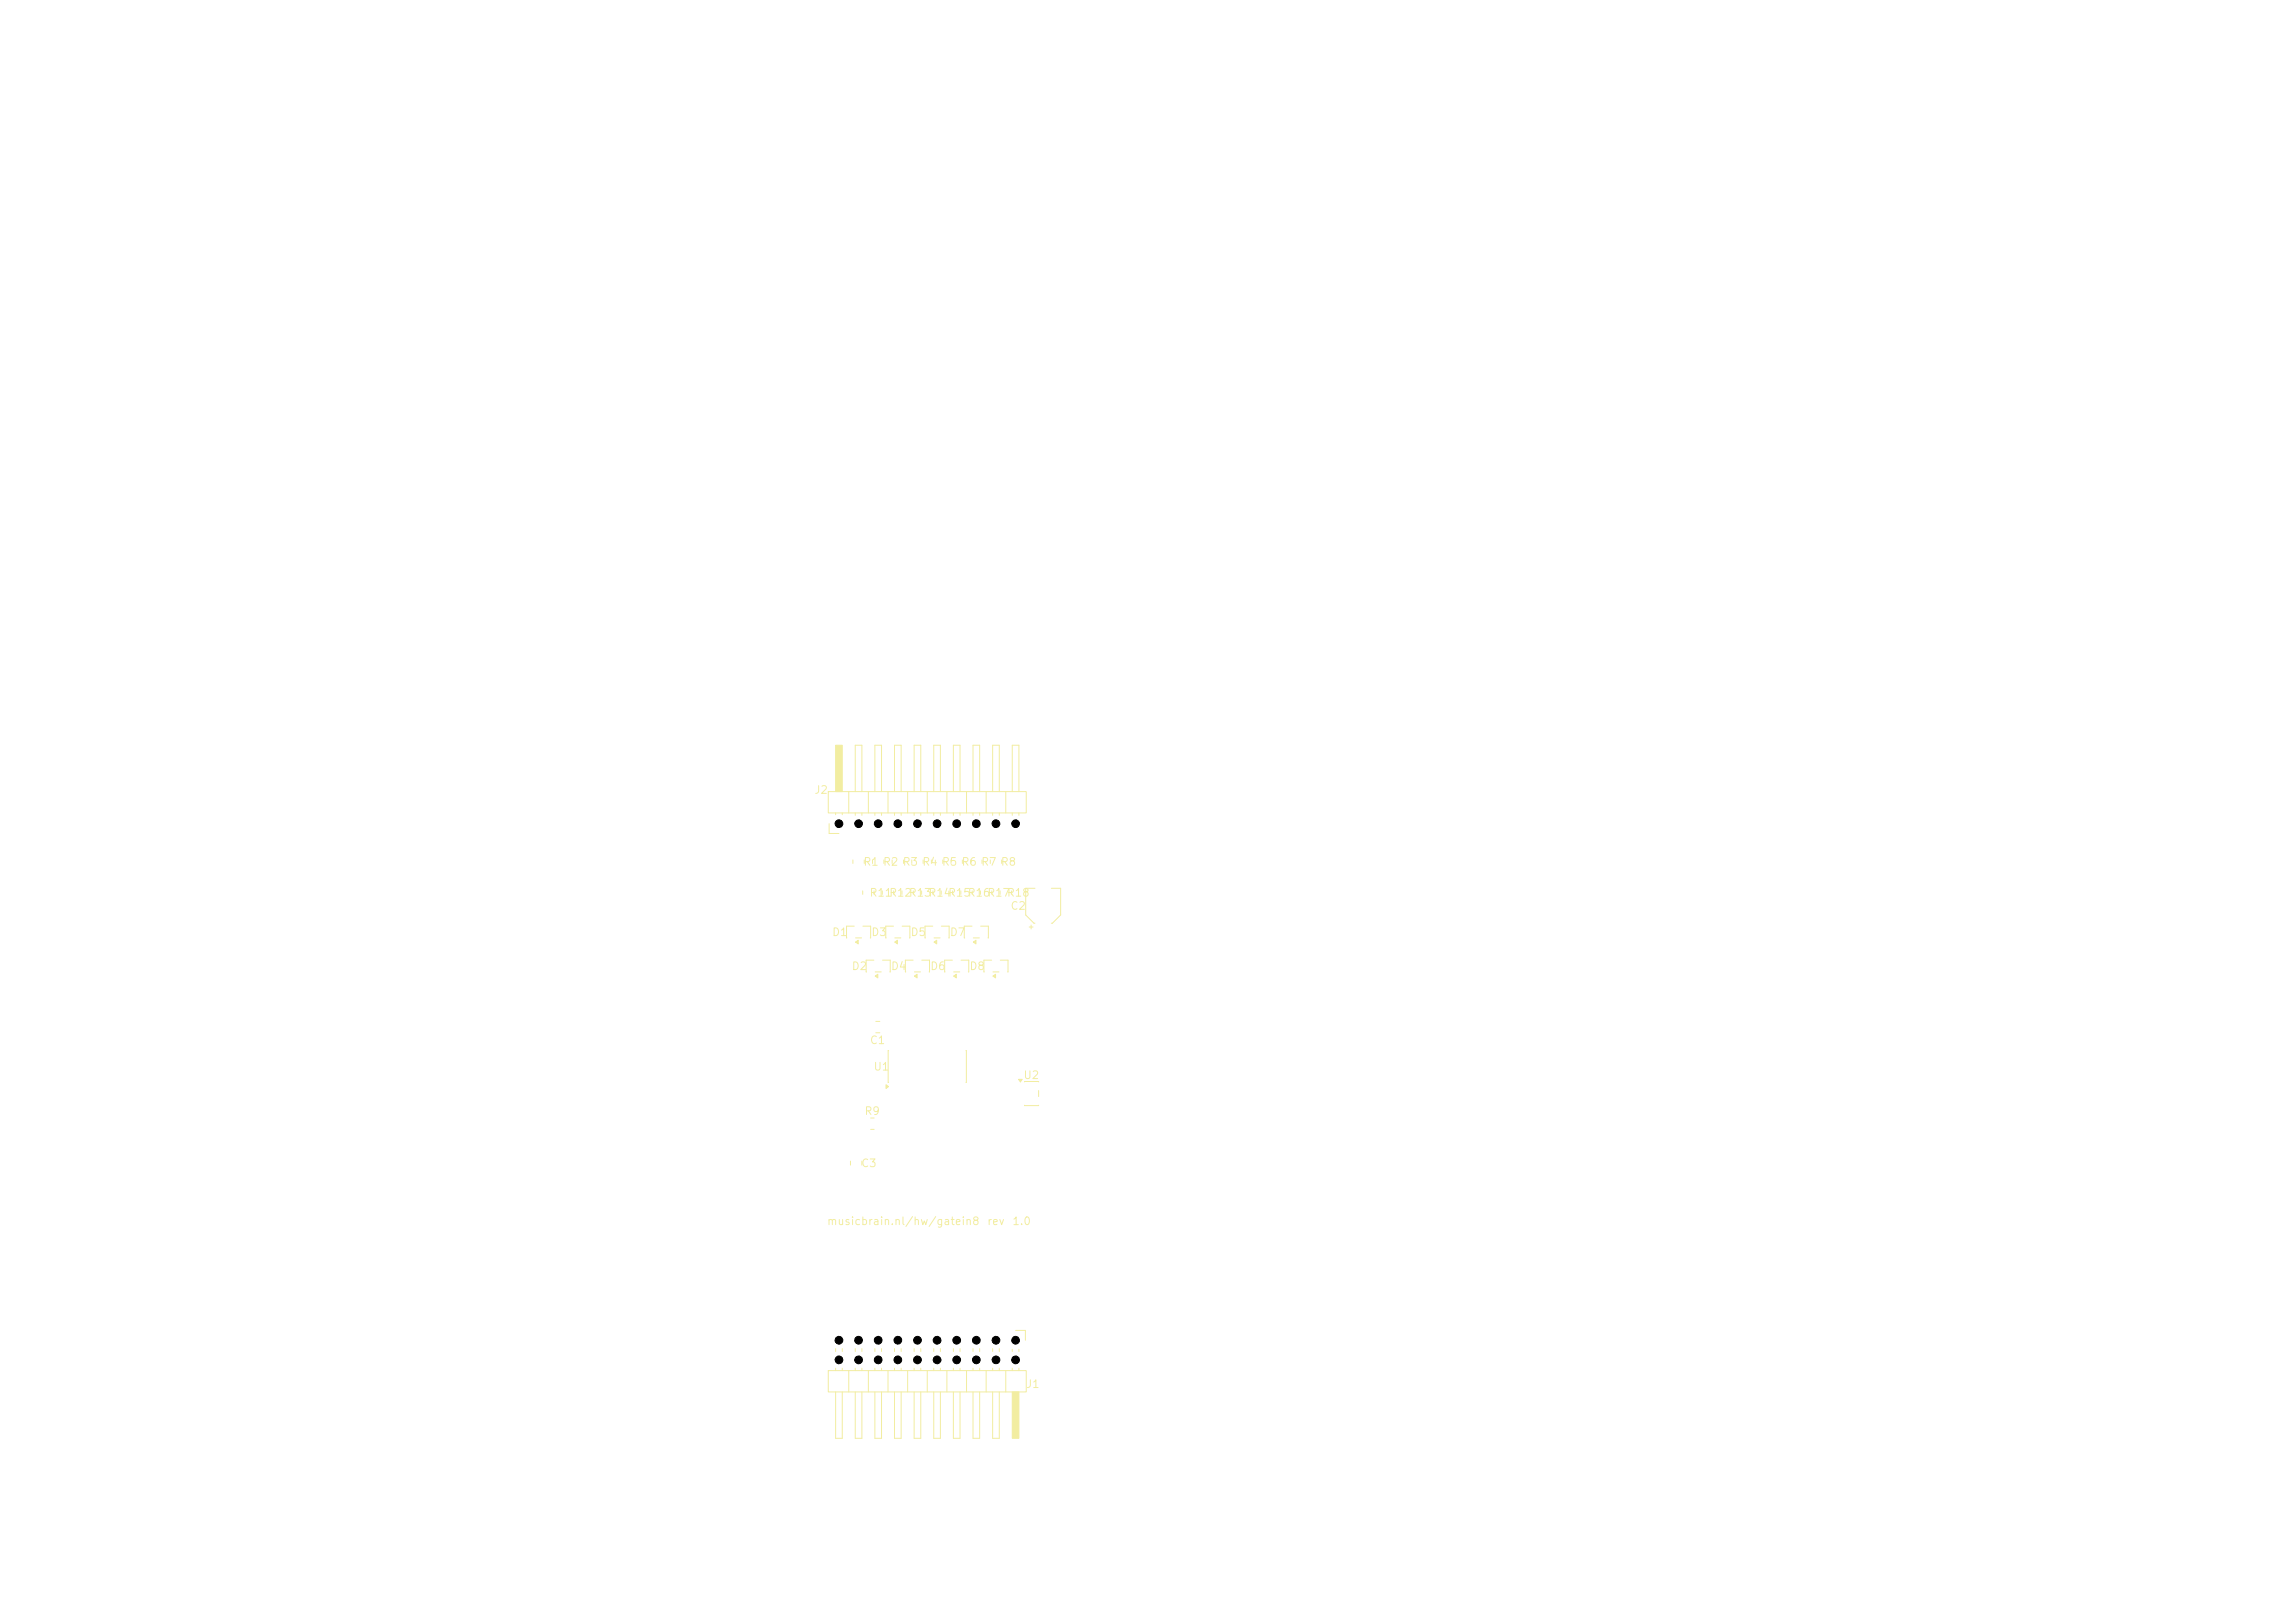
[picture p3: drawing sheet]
<svg xmlns="http://www.w3.org/2000/svg" width="297mm" height="210mm" viewBox="0 0 297 210" stroke-linecap="round" stroke-linejoin="round" font-family="sans-serif">
<defs><g id="words">
<g font-size="1" fill="#f2eda1">
<text x="105.3" y="103">J2</text>
<text x="111.7" y="112.3">R1 R2 R3 R4 R5 R6 R7 R8</text>
<text x="112.5" y="116.3">R11</text>
<text x="115" y="116.3">R12</text>
<text x="117.5" y="116.3">R13</text>
<text x="120.1" y="116.3">R14</text>
<text x="122.6" y="116.3">R15</text>
<text x="125.2" y="116.3">R16</text>
<text x="127.7" y="116.3">R17</text>
<text x="130.2" y="116.3">R18</text>
<text x="130.7" y="118">C2</text>
<text x="107.6" y="121.4">D1</text>
<text x="110.1" y="125.8">D2</text>
<text x="112.7" y="121.4">D3</text>
<text x="115.2" y="125.8">D4</text>
<text x="117.8" y="121.4">D5</text>
<text x="120.3" y="125.8">D6</text>
<text x="122.8" y="121.4">D7</text>
<text x="125.4" y="125.8">D8</text>
<text x="112.5" y="135.3">C1</text>
<text x="113" y="138.8">U1</text>
<text x="132.4" y="139.9">U2</text>
<text x="111.8" y="144.5">R9</text>
<text x="111.4" y="151.3">C3</text>
<text x="106.9" y="158.8">musicbrain.nl/hw/gatein8</text>
<text x="127.7" y="158.8">rev</text>
<text x="130.9" y="158.8">1.0</text>
<text x="132.7" y="179.8">J1</text>
</g>
</g></defs>
<g fill="none" stroke="#f2eda1" stroke-width=".13">
<path d="M107.2 102.4h25.6v2.8h-25.6zM107.3 106.6v1.3h1.3M108.1 105.2v.2M109 105.2v.2M109.8 102.4v2.8M110.7 102.4v-6h.8v6M110.7 105.2v.3M111.5 105.2v.3M112.4 102.4v2.8M113.2 102.4v-6h.9v6M113.2 105.2v.3M114.1 105.2v.3"/>
<path d="M114.9 102.4v2.8M115.8 102.4v-6h.8v6M115.8 105.2v.3M116.6 105.2v.3M117.5 102.4v2.8M118.3 102.4v-6h.9v6M118.3 105.2v.3M119.2 105.2v.3M120 102.4v2.8M120.8 102.4v-6h.9v6M120.8 105.2v.3M121.7 105.2v.3"/>
<path d="M122.5 102.4v2.8M123.4 102.4v-6h.8v6M123.4 105.2v.3M124.2 105.2v.3M125.1 102.4v2.8M125.9 102.4v-6h.9v6M125.9 105.2v.3M126.8 105.2v.3M127.6 102.4v2.8M128.5 102.4v-6h.8v6M128.5 105.2v.3M129.3 105.2v.3"/>
<path d="M130.2 102.4v2.8M131 102.4v-6h.9v6M131 105.2v.3M131.9 105.2v.3M115 135.9v4.2M125 135.9v4.2M114.7 140.4l.3 .2-.3 .2zM107.2 177.3h25.6v2.8h-25.6zM108.1 174.5v.4M108.1 177v.4M109 174.5v.4M109 177v.4"/>
<path d="M109.8 177.4v2.7M110.7 174.5v.4M110.7 177v.4M111.5 174.5v.4M111.5 177v.4M112.4 177.4v2.7M113.2 174.5v.4M113.2 177v.4M114.1 174.5v.4M114.1 177v.4M114.9 177.4v2.7M115.8 174.5v.4"/>
<path d="M115.8 177v.4M116.6 174.5v.4M116.6 177v.4M117.5 177.4v2.7M118.3 174.5v.4M118.3 177v.4M119.2 174.5v.4M119.2 177v.4M120 177.4v2.7M120.8 174.5v.4M120.8 177v.4M121.7 174.5v.4"/>
<path d="M121.7 177v.4M122.5 177.4v2.7M123.4 174.5v.4M123.4 177v.4M124.2 174.5v.4M124.2 177v.4M125.1 177.4v2.7M125.9 174.5v.4M125.9 177v.4M126.8 174.5v.4M126.8 177v.4M127.6 177.4v2.7"/>
<path d="M128.5 174.5v.4M128.5 177v.4M129.3 174.5v.4M129.3 177v.4M130.2 177.4v2.7M131 174.6v.3M131 177v.4M131.4 172.2h1.3v1.2M131.9 174.6v.3M131.9 177v.4M108.1 180.1v6h.9v-6M110.7 180.1v6h.8v-6"/>
<path d="M113.2 180.1v6h.9v-6M115.8 180.1v6h.8v-6M118.3 180.1v6h.9v-6M120.8 180.1v6h.9v-6M123.4 180.1v6h.8v-6M125.9 180.1v6h.9v-6M128.5 180.1v6h.8v-6"/>
</g>
<g fill="#f2eda1" stroke="#f2eda1" stroke-width=".13">
<path d="M131 180.1h.9v6h-.9z"/>
<path d="M108.1 96.4h.9v6h-.9z"/>
</g>
<path d="M114.7 140.4l.3 .2-.3 .2z" fill="#f2eda1"/>
<path d="M131.8 139.7h.5l-.2 .3zM132.6 140h1.8M132.6 143h1.8M134.4 141.1v.8" fill="none" stroke="#f2eda1" stroke-width=".13"/>
<path d="M131.8 139.7h.5l-.2 .3z" fill="#f2eda1"/>
<path d="M110.4 111.3v.4M110.5 119.8h-1l.1 1.6M111.6 115.3v.4M111.7 119.8h1l-.1 1.6M111.8 111.3v.4M113.1 115.3v.4M110.7 121.4h.8M110.7 121.9l.4-.2v.4z" fill="none" stroke="#f2eda1" stroke-width=".13"/>
<path d="M110.7 121.9l.4-.2v.4z" fill="#f2eda1"/>
<path d="M112.9 111.3v.4M114.2 115.3v.4M114.4 111.3v.4M115.7 115.3v.4M113.1 124.2h-1v1.6M113.3 125.8h.7M113.3 126.3l.3-.2v.4zM114.2 124.2h1v1.6" fill="none" stroke="#f2eda1" stroke-width=".13"/>
<path d="M113.3 126.3l.3-.2v.4z" fill="#f2eda1"/>
<path d="M115.5 111.3v.4M115.6 119.8h-1l.1 1.6M116.7 115.3v.4M116.7 119.8h1.1l-.1 1.6M116.9 111.3v.4M118.2 115.3v.4M115.8 121.4h.8M115.8 121.9l.3-.2v.4z" fill="none" stroke="#f2eda1" stroke-width=".13"/>
<path d="M115.8 121.9l.3-.2v.4z" fill="#f2eda1"/>
<path d="M118 111.3v.4M119.3 115.3v.4M119.5 111.3v.4M120.7 115.3v.4M118.2 124.2h-1v1.6M118.3 125.8h.8M118.4 126.3l.3-.2v.4zM119.3 124.2h1l-.1 1.6" fill="none" stroke="#f2eda1" stroke-width=".13"/>
<path d="M118.4 126.3l.3-.2v.4z" fill="#f2eda1"/>
<path d="M120.5 111.3v.4M120.7 119.8h-1l.1 1.6M121.8 115.3v.4M121.8 119.8h1v1.6M122 111.3v.4M123.3 115.3v.4M120.9 121.4h.8M120.9 121.9l.3-.2v.4z" fill="none" stroke="#f2eda1" stroke-width=".13"/>
<path d="M120.9 121.9l.3-.2v.4z" fill="#f2eda1"/>
<path d="M123.1 111.3v.4M124.3 115.3v.4M124.5 111.3v.4M125.8 115.3v.4M123.2 124.2h-1l.1 1.6M123.4 125.8h.8M123.4 126.3l.4-.2v.4zM124.4 124.2h1l-.1 1.6" fill="none" stroke="#f2eda1" stroke-width=".13"/>
<path d="M123.4 126.3l.4-.2v.4z" fill="#f2eda1"/>
<path d="M125.6 111.3v.4M125.8 119.8h-1v1.6M126.9 115.3v.4M126.9 119.8h1v1.6M127.1 111.3v.4M128.4 115.3v.4M126 121.4h.7M126 121.9l.3-.2v.4z" fill="none" stroke="#f2eda1" stroke-width=".13"/>
<path d="M126 121.9l.3-.2v.4z" fill="#f2eda1"/>
<path d="M128.2 111.3v.4M129.4 115.3v.4M129.6 111.3v.4M130.9 115.3v.4M128.3 124.2h-1l.1 1.6M128.5 125.8h.8M128.5 126.3l.3-.2v.4zM129.4 124.2h1.1l-.1 1.6" fill="none" stroke="#f2eda1" stroke-width=".13"/>
<path d="M128.5 126.3l.3-.2v.4z" fill="#f2eda1"/>
<path d="M133.2 120h.5M133.4 119.7v.5M133.9 114.9h-1.2v3.5l1.1 1.1h.1M136.1 114.9h1.2v3.5l-1.1 1.1h-.1M113.3 133.6h.6M113.3 132.2h.6M110.1 150.2v.6M111.5 150.2v.6M112.7 144.7h.4M112.7 146.1h.4" fill="none" stroke="#f2eda1" stroke-width=".13"/>
<g fill="#000" stroke="#000" stroke-width=".13">
<circle cx="108.6" cy="106.6" r=".5"/>
<circle cx="111.1" cy="106.6" r=".5"/>
<circle cx="113.6" cy="106.6" r=".5"/>
<circle cx="116.2" cy="106.6" r=".5"/>
<circle cx="118.7" cy="106.6" r=".5"/>
<circle cx="121.3" cy="106.6" r=".5"/>
<circle cx="123.8" cy="106.6" r=".5"/>
<circle cx="126.3" cy="106.6" r=".5"/>
<circle cx="128.9" cy="106.6" r=".5"/>
<circle cx="131.4" cy="106.6" r=".5"/>
<circle cx="108.6" cy="173.4" r=".5"/>
<circle cx="108.6" cy="176" r=".5"/>
<circle cx="111.1" cy="176" r=".5"/>
<circle cx="111.1" cy="173.4" r=".5"/>
<circle cx="113.6" cy="173.4" r=".5"/>
<circle cx="113.6" cy="176" r=".5"/>
<circle cx="116.2" cy="173.4" r=".5"/>
<circle cx="116.2" cy="176" r=".5"/>
<circle cx="118.7" cy="176" r=".5"/>
<circle cx="118.7" cy="173.4" r=".5"/>
<circle cx="121.3" cy="173.4" r=".5"/>
<circle cx="121.3" cy="176" r=".5"/>
<circle cx="123.8" cy="173.4" r=".5"/>
<circle cx="123.8" cy="176" r=".5"/>
<circle cx="126.3" cy="176" r=".5"/>
<circle cx="126.3" cy="173.4" r=".5"/>
<circle cx="128.9" cy="176" r=".5"/>
<circle cx="128.9" cy="173.4" r=".5"/>
<circle cx="131.4" cy="173.4" r=".5"/>
<circle cx="131.4" cy="176" r=".5"/>
</g>
<use href="#words"/>
</svg>
